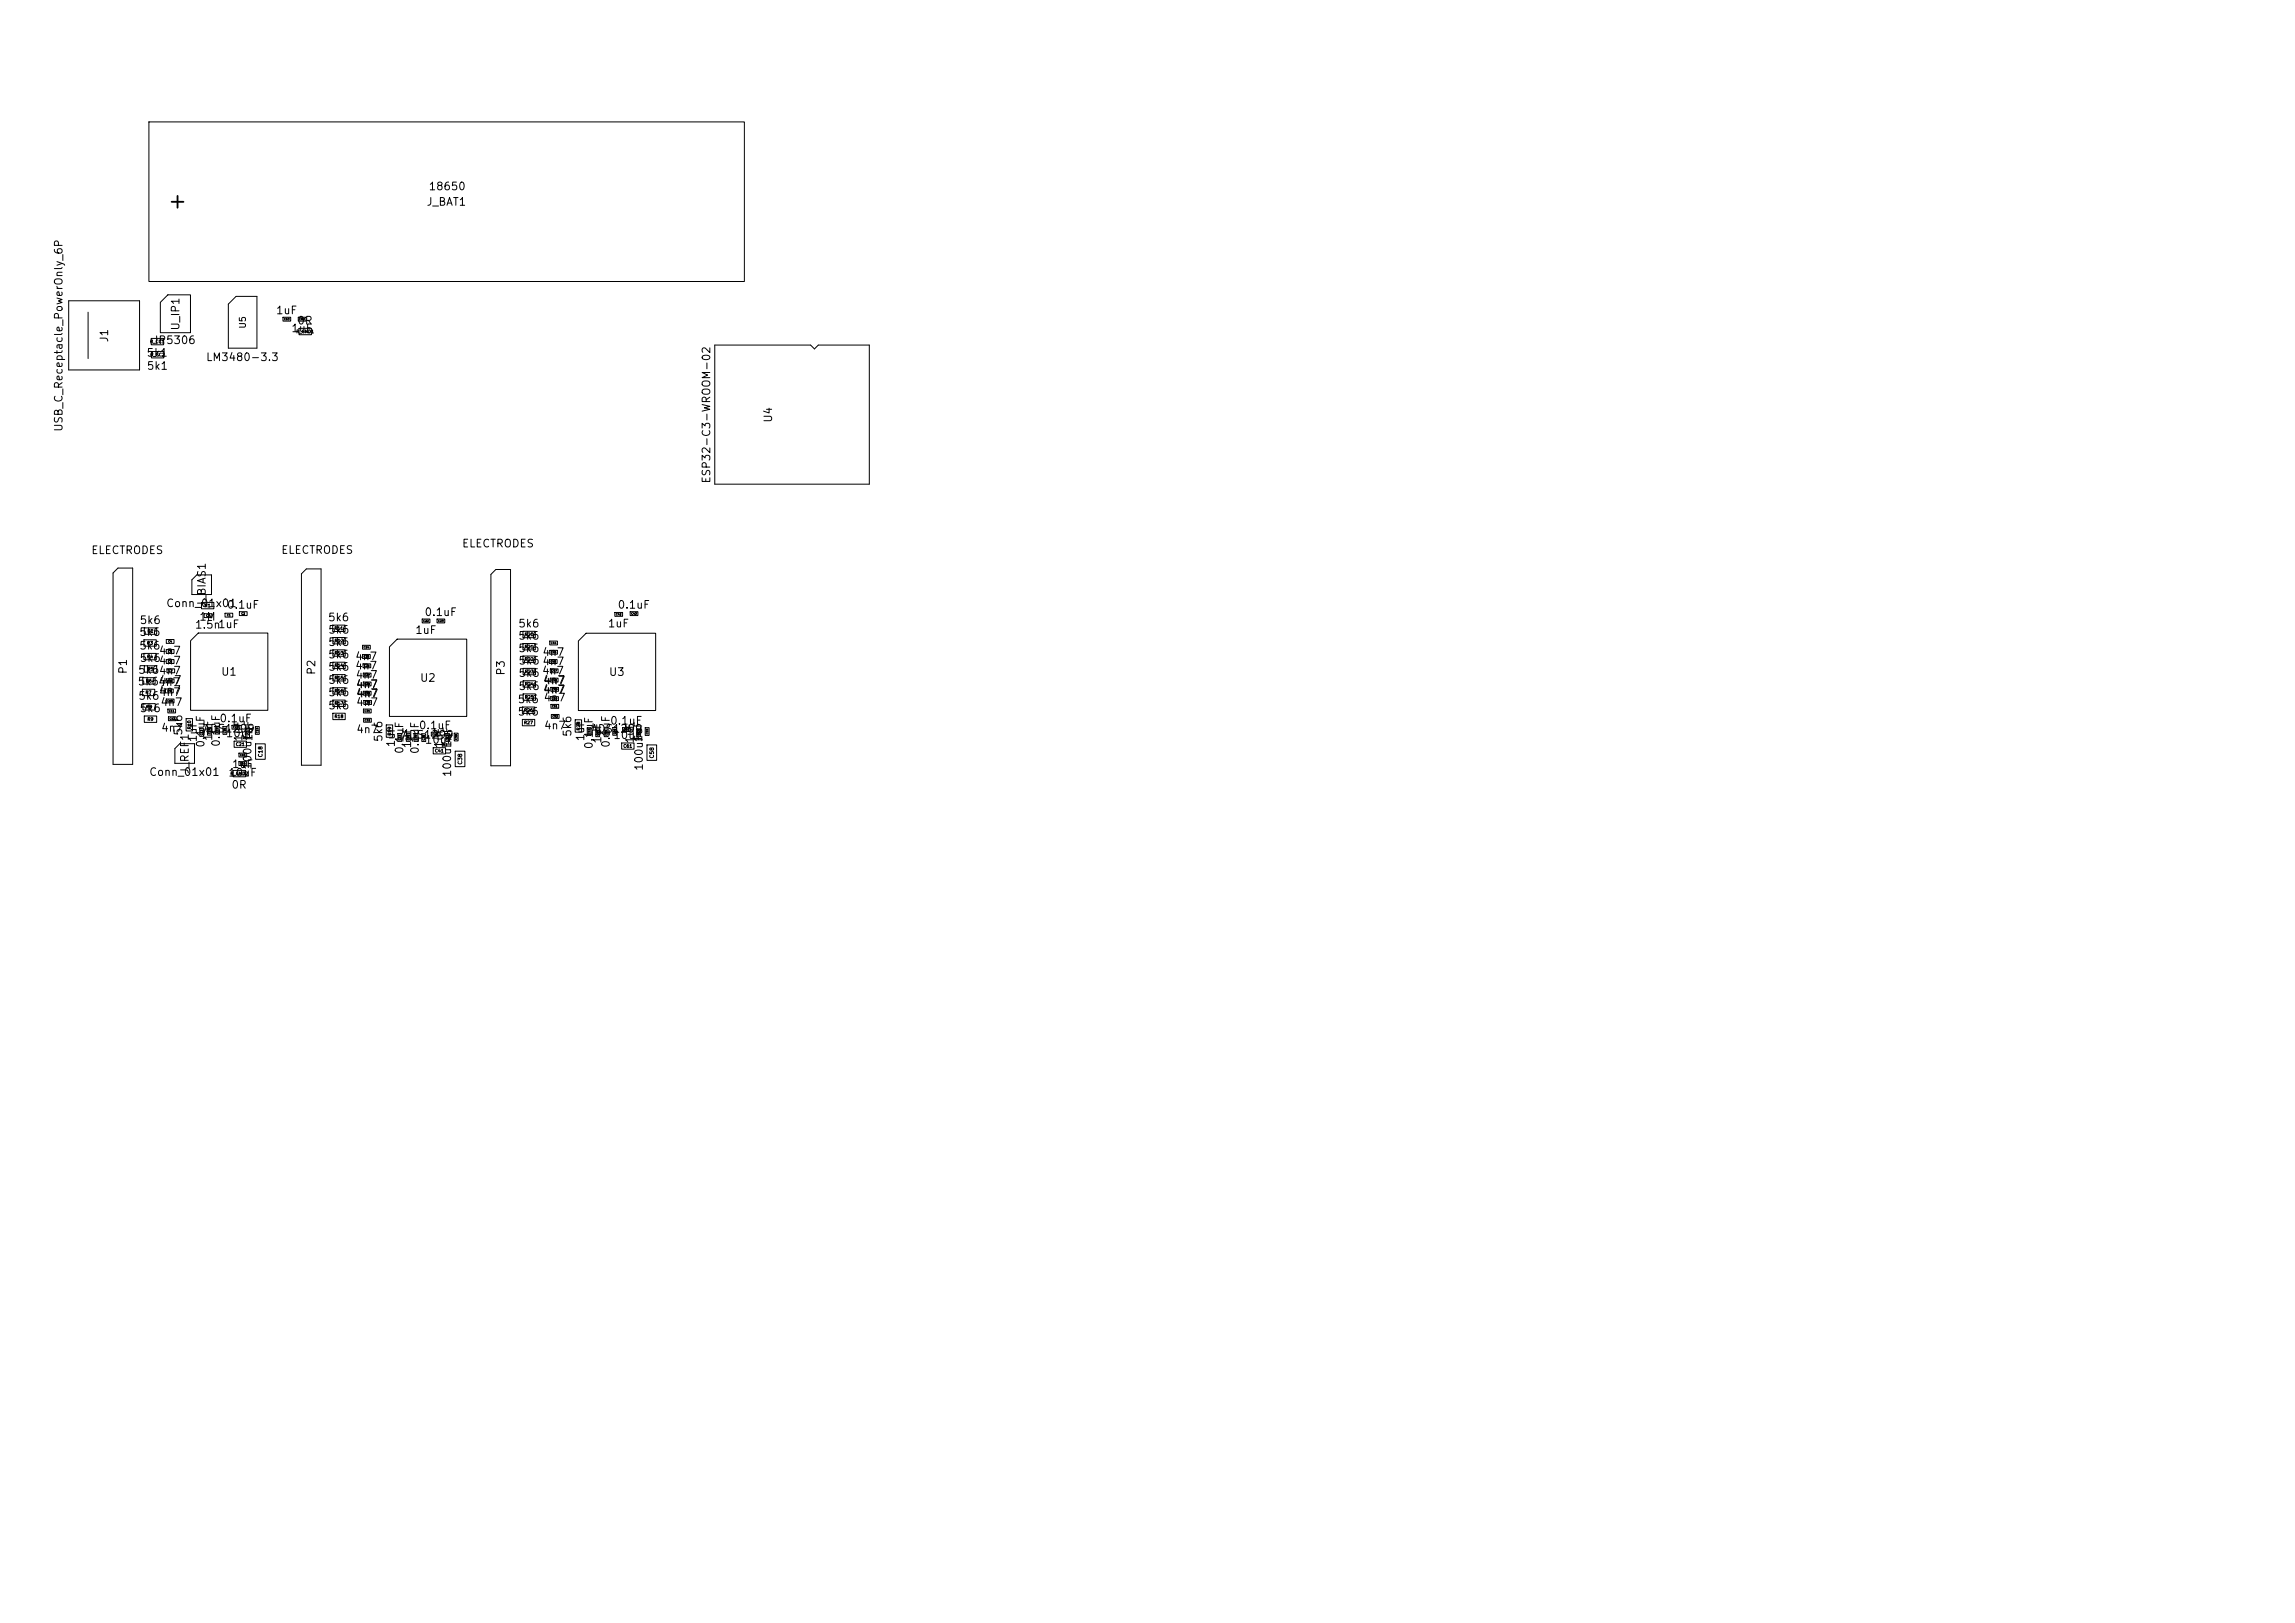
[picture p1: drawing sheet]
<svg xmlns="http://www.w3.org/2000/svg" width="297mm" height="210mm" viewBox="0 0 297 210" stroke-linecap="round" stroke-linejoin="round" font-family="sans-serif">
<defs><g id="words">
<text font-size="2" x="21.5" y="27.5">+</text>
<g font-size="1">
<text x="55.1" y="26.9">J_BAT1</text>
<text x="55.4" y="24.9">18650</text>
<text x="35.6" y="40.9">1uF</text>
<text x="14.2" y="44.4" transform="rotate(-90 14.2 44.4)">J1</text>
<text x="18.9" y="46.4">5k1</text>
<text x="19.9" y="44.8">IP5306</text>
<text x="23.5" y="42.8" transform="rotate(-90 23.5 42.8)">U_IP1</text>
<text x="26.6" y="47">LM3480-3.3</text>
<text x="37.6" y="43.2">1uF</text>
<text x="38.4" y="42.2">0R</text>
<text x="18.9" y="48.1">5k1</text>
<text x="8.3" y="55.9" transform="rotate(-90 8.3 55.9)">USB_C_Receptacle_PowerOnly_6P</text>
<text x="100.2" y="54.8" transform="rotate(-90 100.2 54.8)">U4</text>
<text x="92.2" y="62.6" transform="rotate(-90 92.2 62.6)">ESP32-C3-WROOM-02</text>
<text x="11.7" y="71.9">ELECTRODES</text>
<text x="36.3" y="71.9">ELECTRODES</text>
<text x="59.7" y="71.1">ELECTRODES</text>
<text x="17.9" y="82.5">5k6</text>
<text x="18" y="81">5k6</text>
<text x="21.4" y="78.8">Conn_01x01</text>
<text x="25.2" y="81.6">1.5n</text>
<text x="25.7" y="80.6">1M</text>
<text x="26.9" y="78.7" transform="rotate(-90 26.9 78.7)">J_BIAS1</text>
<text x="28.1" y="81.5">1uF</text>
<text x="29.3" y="79">0.1uF</text>
<text x="42.4" y="80.6">5k6</text>
<text x="42.4" y="83.8">5k6</text>
<text x="42.4" y="82.2">5k6</text>
<text x="53.7" y="82.3">1uF</text>
<text x="54.9" y="80">0.1uF</text>
<text x="67" y="81.4">5k6</text>
<text x="67" y="83">5k6</text>
<text x="78.6" y="81.4">1uF</text>
<text x="79.9" y="79">0.1uF</text>
<text x="16.7" y="87.3" transform="rotate(-90 16.7 87.3)">P1</text>
<text x="17.7" y="88.9">5k64n7</text>
<text x="17.8" y="87.4">5k64n7</text>
<text x="17.9" y="84.3">5k6</text>
<text x="18" y="85.9">5k6</text>
<text x="20.5" y="86.2">4n7</text>
<text x="20.5" y="84.9">4n7</text>
<text x="20.6" y="88.7">4n7</text>
<text x="28.5" y="87.7">U1</text>
<text x="41" y="87.4" transform="rotate(-90 41 87.4)">P2</text>
<text x="42.4" y="85.4">5k6</text>
<text x="42.4" y="87">5k6</text>
<text x="42.4" y="88.7">5k6</text>
<text x="45.9" y="86.9">4n7</text>
<text x="45.9" y="85.7">4n7</text>
<text x="45.9" y="88.1">4n7</text>
<text x="46" y="89.3">4n7</text>
<text x="54.3" y="88.5">U2</text>
<text x="65.6" y="87.5" transform="rotate(-90 65.6 87.5)">P3</text>
<text x="67" y="84.6">5k6</text>
<text x="67" y="89.5">5k6</text>
<text x="67" y="86.2">5k6</text>
<text x="67" y="87.8">5k6</text>
<text x="70.1" y="87.5">4n7</text>
<text x="70.1" y="85.1">4n7</text>
<text x="70.1" y="86.3">4n7</text>
<text x="70.2" y="89.9">4n7</text>
<text x="70.2" y="88.7">4n7</text>
<text x="78.7" y="87.7">U3</text>
<text x="17.8" y="90.8">5k6</text>
<text x="18" y="92.4">5k6</text>
<text x="20.5" y="90">4n7</text>
<text x="20.7" y="91.6">4n7</text>
<text x="20.8" y="94.9">4n7</text>
<text x="23.8" y="95.3" transform="rotate(-90 23.8 95.3)">5k6</text>
<text x="26.2" y="95">ADS1299</text>
<text x="27.7" y="96" transform="rotate(-90 27.7 96)">1uF</text>
<text x="28.3" y="93.7">0.1uF</text>
<text x="29.1" y="95.6">10uF</text>
<text x="42.4" y="92">5k6</text>
<text x="42.4" y="90.3">5k6</text>
<text x="46" y="90.4">4n7</text>
<text x="46" y="91.6">4n7</text>
<text x="46" y="95.1">4n7</text>
<text x="52" y="95.8">ADS1299</text>
<text x="54.1" y="94.6">0.1uF</text>
<text x="66.9" y="91.2">5k6</text>
<text x="66.9" y="92.8">5k6</text>
<text x="70.3" y="91">4n7</text>
<text x="70.3" y="94.6">4n7</text>
<text x="74.2" y="95.4" transform="rotate(-90 74.2 95.4)">5k6</text>
<text x="75.9" y="96" transform="rotate(-90 75.9 96)">1uf</text>
<text x="76.4" y="95.1">ADS1299</text>
<text x="78.9" y="94">0.1uF</text>
<text x="79.3" y="95.9">10uF</text>
<text x="19.2" y="100.6">Conn_01x01</text>
<text x="24.7" y="100.2" transform="rotate(-90 24.7 100.2)">J_REF1</text>
<text x="25.7" y="96.1" transform="rotate(-90 25.7 96.1)">1uf</text>
<text x="26.7" y="96.8" transform="rotate(-90 26.7 96.8)">0.1uF</text>
<text x="28.7" y="96.7" transform="rotate(-90 28.7 96.7)">0.1uF</text>
<text x="29.5" y="100.7">10uF</text>
<text x="29.9" y="99.6">1uF</text>
<text x="31.6" y="96.1" transform="rotate(-90 31.6 96.1)">1uF</text>
<text x="32.8" y="99.7" transform="rotate(-90 32.8 99.7)">100uF</text>
<text x="32.9" y="96" transform="rotate(-90 32.9 96)">1uF</text>
<text x="49.7" y="96.1" transform="rotate(-90 49.7 96.1)">5k6</text>
<text x="51.3" y="96.8" transform="rotate(-90 51.3 96.8)">1uf</text>
<text x="52.4" y="97.6" transform="rotate(-90 52.4 97.6)">0.1uF</text>
<text x="53.4" y="96.9" transform="rotate(-90 53.4 96.9)">1uF</text>
<text x="54.4" y="97.6" transform="rotate(-90 54.4 97.6)">0.1uF</text>
<text x="54.9" y="96.5">10uF</text>
<text x="57.5" y="96.9" transform="rotate(-90 57.5 96.9)">1uF</text>
<text x="58.6" y="100.6" transform="rotate(-90 58.6 100.6)">100uF</text>
<text x="58.6" y="96.9" transform="rotate(-90 58.6 96.9)">1uF</text>
<text x="77" y="97" transform="rotate(-90 77 97)">0.1uF</text>
<text x="78.1" y="96.3" transform="rotate(-90 78.1 96.3)">1uF</text>
<text x="79.2" y="96.8" transform="rotate(-90 79.2 96.8)">0.1uF</text>
<text x="82.3" y="96.3" transform="rotate(-90 82.3 96.3)">1uF</text>
<text x="83.4" y="96.1" transform="rotate(-90 83.4 96.1)">1uF</text>
<text x="83.4" y="99.8" transform="rotate(-90 83.4 99.8)">100uF</text>
<text x="29.9" y="102.3">0R</text>
</g>
<text font-size=".8" x="32" y="42.6" transform="rotate(-90 32 42.6)">U5</text>
<g font-size=".5">
<text x="34.1" y="98" transform="rotate(-90 34.1 98)">C18</text>
<text x="59.9" y="99" transform="rotate(-90 59.9 99)">C38</text>
<text x="84.7" y="98.2" transform="rotate(-90 84.7 98.2)">C58</text>
</g>
<g font-size=".4">
<text x="19.4" y="44.5">R_CC1</text>
<text x="19.4" y="46.2">R_CC2</text>
<text x="38.3" y="43.2">R_GND1</text>
<text x="19" y="83.5">R3</text>
<text x="19" y="82">R2</text>
<text x="26.4" y="78.7">R1</text>
<text x="43.2" y="81.6">R11</text>
<text x="43.2" y="83.2">R12</text>
<text x="67.8" y="82.4">R20</text>
<text x="67.8" y="84">R21</text>
<text x="18.8" y="89.9">R7</text>
<text x="18.8" y="88.4">R6</text>
<text x="19" y="85.3">R4</text>
<text x="19" y="86.9">R5</text>
<text x="43.2" y="84.8">R13</text>
<text x="43.2" y="86.4">R14</text>
<text x="43.2" y="88">R15</text>
<text x="43.2" y="89.7">R16</text>
<text x="67.8" y="85.6">R22</text>
<text x="67.9" y="87.2">R23</text>
<text x="67.9" y="88.8">R24</text>
<text x="18.9" y="91.8">R8</text>
<text x="19" y="93.4">R9</text>
<text x="24.8" y="94.4" transform="rotate(-90 24.8 94.4)">R10</text>
<text x="43.2" y="93">R18</text>
<text x="43.2" y="91.3">R17</text>
<text x="50.7" y="95.2" transform="rotate(-90 50.7 95.2)">R19</text>
<text x="67.8" y="92.2">R26</text>
<text x="67.8" y="93.8">R27</text>
<text x="67.9" y="90.5">R25</text>
<text x="75.2" y="94.6" transform="rotate(-90 75.2 94.6)">R28</text>
<text x="29.8" y="100.4">R_GND2</text>
<text x="30.5" y="96.6">C21</text>
<text x="56.2" y="97.5">C41</text>
<text x="80.6" y="96.8">C61</text>
</g>
<g font-size=".3">
<text x="36.7" y="41.5">C63</text>
<text x="38.7" y="41.5">C62</text>
<text x="21.7" y="83.2">C4</text>
<text x="26.6" y="79.9">C3</text>
<text x="29.3" y="79.8">C1</text>
<text x="31.2" y="79.6">C2</text>
<text x="47" y="83.9">C24</text>
<text x="54.7" y="80.5">C22</text>
<text x="56.7" y="80.5">C23</text>
<text x="71.2" y="83.4">C44</text>
<text x="79.7" y="79.7">C42</text>
<text x="81.7" y="79.6">C43</text>
<text x="21.6" y="89.6">C9</text>
<text x="21.7" y="85.8">C6</text>
<text x="21.7" y="84.5">C5</text>
<text x="21.7" y="88.3">C8</text>
<text x="21.8" y="87">C7</text>
<text x="47" y="85.1">C25</text>
<text x="47.1" y="86.3">C26</text>
<text x="47.1" y="87.5">C27</text>
<text x="47.1" y="88.7">C28</text>
<text x="47.1" y="89.9">C29</text>
<text x="71.2" y="85.8">C46</text>
<text x="71.2" y="84.6">C45</text>
<text x="71.3" y="88.2">C48</text>
<text x="71.3" y="87">C47</text>
<text x="71.4" y="89.4">C49</text>
<text x="21.6" y="90.9">C10</text>
<text x="21.8" y="92.2">C11</text>
<text x="21.9" y="93.2">C12</text>
<text x="26.3" y="95.2" transform="rotate(-90 26.3 95.2)">C13</text>
<text x="27.3" y="95" transform="rotate(-90 27.3 95)">C14</text>
<text x="28.3" y="94.9" transform="rotate(-90 28.3 94.9)">C15</text>
<text x="29.3" y="94.9" transform="rotate(-90 29.3 94.9)">C16</text>
<text x="30.1" y="94.3">C20</text>
<text x="32.2" y="95" transform="rotate(-90 32.2 95)">C17</text>
<text x="33.5" y="94.9" transform="rotate(-90 33.5 94.9)">C19</text>
<text x="47.1" y="92.2">C31</text>
<text x="47.2" y="93.4">C32</text>
<text x="47.2" y="91.1">C30</text>
<text x="51.9" y="95.8" transform="rotate(-90 51.9 95.8)">C33</text>
<text x="53" y="95.8" transform="rotate(-90 53 95.8)">C34</text>
<text x="54" y="95.8" transform="rotate(-90 54 95.8)">C35</text>
<text x="55" y="95.8" transform="rotate(-90 55 95.8)">C36</text>
<text x="55.9" y="95.2">C40</text>
<text x="58.1" y="95.8" transform="rotate(-90 58.1 95.8)">C37</text>
<text x="59.2" y="95.8" transform="rotate(-90 59.2 95.8)">C39</text>
<text x="71.4" y="90.6">C50</text>
<text x="71.4" y="91.6">C51</text>
<text x="71.5" y="92.9">C52</text>
<text x="76.4" y="95.1" transform="rotate(-90 76.4 95.1)">C53</text>
<text x="77.5" y="95.2" transform="rotate(-90 77.5 95.2)">C54</text>
<text x="78.6" y="95.2" transform="rotate(-90 78.6 95.2)">C55</text>
<text x="79.7" y="95" transform="rotate(-90 79.7 95)">C56</text>
<text x="80.7" y="94.6">C60</text>
<text x="82.8" y="95.2" transform="rotate(-90 82.8 95.2)">C57</text>
<text x="83.9" y="95.1" transform="rotate(-90 83.9 95.1)">C59</text>
<text x="31" y="99">C64</text>
<text x="31" y="97.9">C65</text>
</g>
</g></defs>
<g fill="none" stroke="#000" stroke-width=".13">
<path d="M19.3 15.8h77v20.6h-77zM8.9 38.9h9.2v9h-9.2zM20.7 39.1l1-.9h2.9v4.8h-3.9zM30.5 38.4h2.7v6.7h-3.7v-5.7zM11.4 40.4v6M19.6 43.8h1.6v.8h-1.6zM19.6 45.5h1.6v.8h-1.6zM36.6 41h1v.6h-1zM38.6 41h1v.6h-1zM38.7 42.5h1.6v.8h-1.6zM92.5 44.7h12.4l.5 .5 .5-.5h6.6v18h-20zM15.3 73.5h1.9v25.4h-2.6v-24.8z"/>
<path d="M24.8 75l.7-.6h1.9v2.5h-2.6zM26.1 77.9h1.6v.9h-1.6zM26.4 79.4h1v.5h-1zM29.1 79.4h1v.4h-1zM31 79.1h1v.6h-1zM39.6 73.6h1.9v25.4h-2.5v-24.7zM63.5 74.3l.7-.6h1.9v25.4h-2.6zM79.6 79.3h1v.4h-1zM81.6 79.1h.9v.6h-.9zM18.4 89.2h1.6v.8h-1.6zM18.5 87.7h1.6v.8h-1.6zM18.5 91h1.6v.9h-1.6z"/>
<path d="M18.6 84.5h1.6v.9h-1.6zM18.6 82.8h1.6v.8h-1.6zM18.7 92.6h1.6v.9h-1.6zM18.7 86.1h1.6v.9h-1.6zM18.7 81.2h1.6v.9h-1.6zM21.4 89.1h1v.6h-1zM21.5 85.4h1v.4h-1zM21.5 84.1h1v.5h-1zM21.5 82.7h1v.6h-1zM21.5 87.8h1v.6h-1zM21.5 90.4h1v.6h-1zM21.6 86.6h1v.5h-1z"/>
<path d="M21.7 91.7h1v.6h-1zM21.8 92.7h1v.6h-1zM23.3 96.2h1.9v2.6h-2.6v-1.9zM24.1 93h.8v1.6h-.8zM25.7 81.9h9v10h-10v-9zM25.9 94.3h.4v1h-.4zM26.9 94.1h.4v1h-.4zM27.9 94h.4v1h-.4zM28.9 94h.4v1h-.4zM30 93.8h1v.6h-1zM30.2 99.7h1.6v.8h-1.6zM30.3 95.9h1.6v.8h-1.6z"/>
<path d="M30.9 98.5h1v.6h-1zM30.9 97.4h1v.6h-1zM31.7 94.1h.6v1h-.6zM33 94h.6v1h-.6zM33.1 96.3h1.2v2h-1.2zM43.1 80.9h1.6v.8h-1.6zM43.1 84.1h1.6v.8h-1.6zM43.1 85.7h1.6v.8h-1.6zM43.1 87.3h1.6v.8h-1.6zM43.1 92.3h1.6v.8h-1.6zM43.1 89h1.6v.8h-1.6zM43.1 90.6h1.6v.8h-1.6z"/>
<path d="M43.1 82.5h1.6v.8h-1.6zM46.9 84.7h1v.5h-1zM46.9 83.5h1v.5h-1zM47 85.9h1v.5h-1zM47 87.1h1v.5h-1zM47 88.3h1v.4h-1zM47 89.4h1v.6h-1zM47 91.7h1v.6h-1zM47.1 93h1v.4h-1zM47.1 90.7h1v.4h-1zM50 93.8h.8v1.6h-.8zM51.4 82.7h9v10h-10v-9z"/>
<path d="M51.5 94.9h.5v1h-.5zM52.6 94.9h.5v1h-.5zM53.6 94.9h.5v1h-.5zM54.6 95h.5v1h-.5zM54.6 80.1h1v.5h-1zM55.8 94.7h1v.6h-1zM56.1 96.8h1.6v.7h-1.6zM56.6 80.1h1v.5h-1zM57.7 94.9h.5v1h-.5zM58.8 94.9h.5v1h-.5zM58.9 97.2h1.3v2h-1.3zM67.6 91.5h1.6v.8h-1.6z"/>
<path d="M67.6 93.1h1.6v.8h-1.6zM67.7 84.9h1.6v.8h-1.6zM67.7 81.7h1.6v.8h-1.6zM67.7 83.3h1.6v.8h-1.6zM67.7 89.8h1.6v.8h-1.6zM67.7 86.5h1.6v.8h-1.6zM67.7 88.1h1.6v.8h-1.6zM71.1 85.4h1v.4h-1zM71.1 83h1v.4h-1zM71.1 84.1h1v.6h-1zM71.2 87.7h1v.6h-1zM71.2 86.6h1v.5h-1z"/>
<path d="M71.3 90.1h1v.6h-1zM71.3 89h1v.4h-1zM71.3 91.1h1v.6h-1zM71.4 92.4h1v.6h-1zM74.4 93.1h.9v1.6h-.9zM75.8 81.9h9v10h-10v-9zM76 94.2h.5v1h-.5zM77.1 94.3h.5v1h-.5zM78.2 94.3h.5v1h-.5zM79.3 94.1h.5v1h-.5zM80.4 96.1h1.6v.8h-1.6zM80.6 94.1h1v.6h-1z"/>
<path d="M82.4 94.3h.5v1h-.5zM83.5 94.2h.5v1h-.5zM83.7 96.4h1.3v2h-1.3z"/>
</g>
<use href="#words"/>
</svg>
